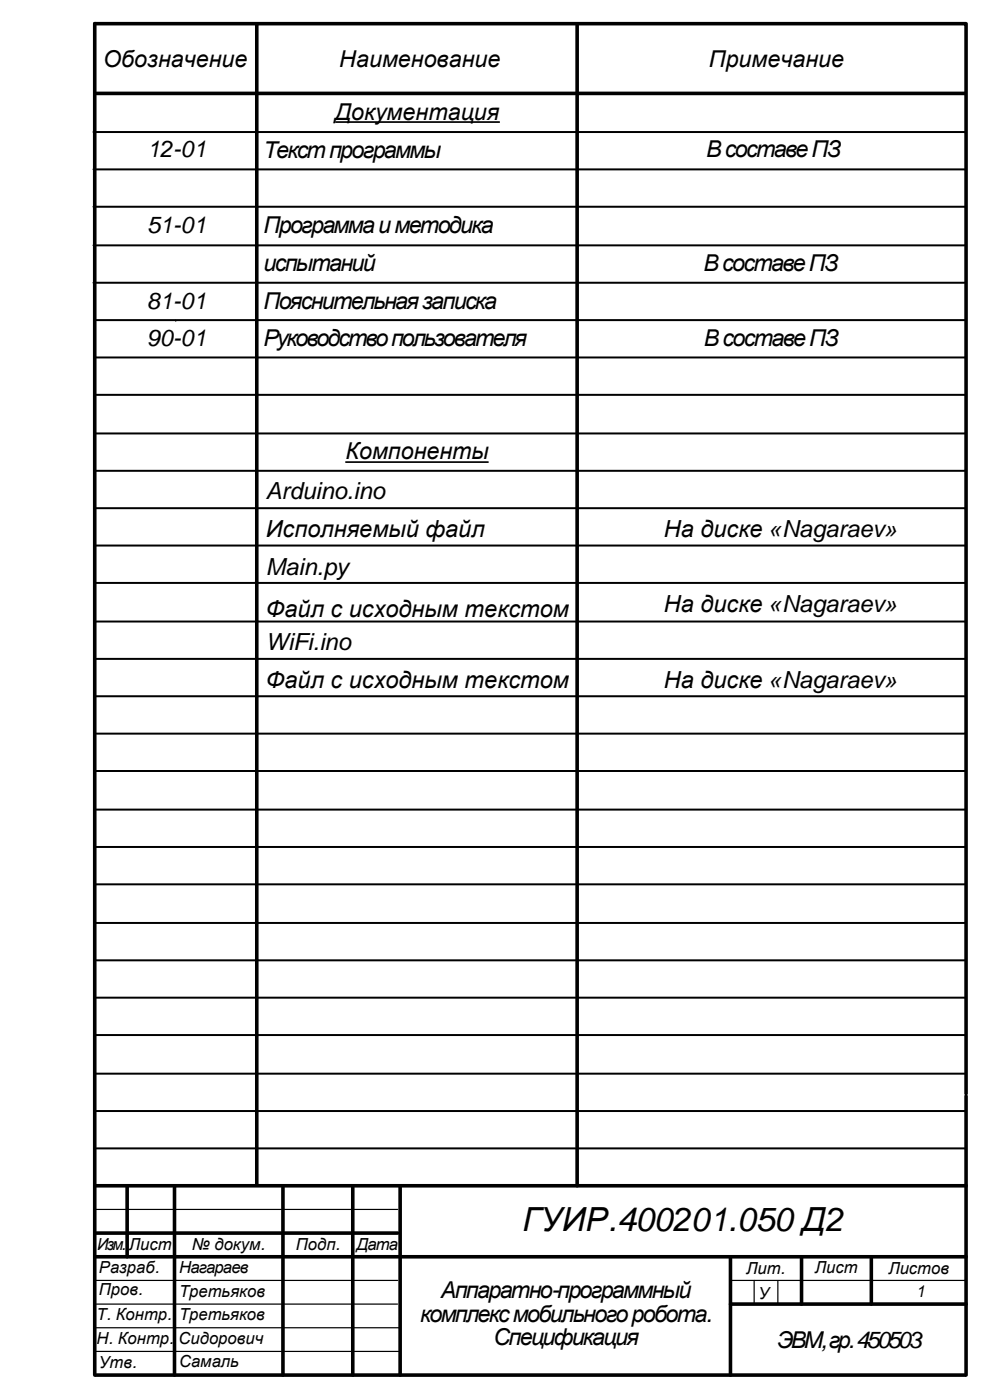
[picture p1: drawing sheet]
<svg xmlns="http://www.w3.org/2000/svg" width="210mm" height="297mm" viewBox="0 0 210 297" stroke-linecap="round" stroke-linejoin="round" font-family="sans-serif">
<defs><g id="words">
<text font-size="7.1" x="110.9" y="261.6">ГУИР.400201.050 Д2</text>
<g font-size="5">
<text x="56.4" y="106.1">Arduino.ino</text>
<text x="56.4" y="114.1">Исполняемый файл</text>
<text x="140.9" y="114.1">На диске «Nagaraev»</text>
<text x="56.4" y="122.1">Main.py</text>
<text x="56.4" y="131.1">Файл с исходным текстом</text>
<text x="140.9" y="130.1">На диске «Nagaraev»</text>
<text x="56.4" y="138.1">WiFi.ino</text>
<text x="56.4" y="146.1">Файл с исходным текстом</text>
<text x="140.9" y="146.1">На диске «Nagaraev»</text>
</g>
<g font-size="4.9">
<text x="21.9" y="14.2">Обозначение</text>
<text x="72" y="14.2">Наименование</text>
<text x="150.5" y="14.2">Примечание</text>
<text x="71" y="25.5">Документация</text>
<text x="31.2" y="33.4">12-01</text>
<text x="55.9" y="33.6">Текстпрограммы</text>
<text x="149.9" y="33.3">ВсоставеПЗ</text>
<text x="31.2" y="49.5">51-01</text>
<text x="55.9" y="49.5">Программаиметодика</text>
<text x="55.9" y="57.5">испытаний</text>
<text x="149.3" y="57.6">ВсоставеПЗ</text>
<text x="31.2" y="65.6">81-01</text>
<text x="55.9" y="65.6">Пояснительнаязаписка</text>
<text x="31.2" y="73.6">90-01</text>
<text x="55.9" y="73.6">Руководствопользователя</text>
<text x="149.4" y="73.4">ВсоставеПЗ</text>
<text x="73.3" y="97.6">Компоненты</text>
<text x="93.6" y="275.8">Аппаратно-программный</text>
<text x="89.2" y="280.7">комплексмобильногоробота.</text>
<text x="104.7" y="285.7">Спецификация</text>
<text x="165" y="286.3">ЭВМ,гр.450503</text>
</g>
<g font-size="3.5">
<text x="20.6" y="265.6">Изм.</text>
<text x="27.4" y="265.5">Лист</text>
<text x="40.7" y="265.5">№ докум.</text>
<text x="62.8" y="265.5">Подп.</text>
<text x="75.7" y="265.5">Дата</text>
<text x="21" y="270.5">Разраб.</text>
<text x="21" y="275.1">Пров.</text>
<text x="38" y="270.5">Нагараев</text>
<text x="38" y="275.6">Третьяков</text>
<text x="158.4" y="270.6">Лит.</text>
<text x="161" y="275.9">У</text>
<text x="173" y="270.5">Лист</text>
<text x="188.6" y="270.6">Листов</text>
<text x="194.4" y="275.6">1</text>
<text x="20.5" y="280.4">Т. Контр.</text>
<text x="38" y="280.4">Третьяков</text>
<text x="20.5" y="285.6">Н. Контр.</text>
<text x="37.9" y="285.6">Сидорович</text>
<text x="21" y="290.5">Утв.</text>
<text x="38" y="290.5">Самаль</text>
</g>
</g></defs>
<g fill="none" stroke="#000" stroke-width=".76">
<path d="M20.1 19.8h184.7M54.5 5.3v246.3M122.5 5.3v246.6M205.1 232.3v-227.3h-185v287.1M205.1 232.8v59.3M20.1 251.9h185M27 252.1v14.9M37 252.1v40M60.1 252.1v40M74.9 252.1v40M84.9 252.1v40M20.1 261.9h64.3"/>
<path d="M20.1 267h185M155 267v25.1M155 277h50.1M170.1 267v10M184.9 267.2v9.8"/>
</g>
<g fill="none" stroke="#000" stroke-width=".42">
<path d="M19.8 36h185M19.8 28h185M19.8 52.1h185M19.8 43.9h185M19.8 60.1h185M20.1 75.9h184.7M20.1 68h184.7M20.1 92.1h184.7M20.1 83.9h184.7M20.1 100h184.7M20.1 115.9h184.7M20.1 107.9h184.7"/>
<path d="M20.1 140h184.7M20.1 132h184.7M20.1 123.8h184.7M20.1 155.8h184.7M20.1 147.9h184.7M20.1 179.9h184.7M20.1 172h184.7M20.1 163.8h184.7M20.1 196.1h184.7M20.1 187.9h184.7M20.1 219.9h184.7M20.1 211.9h184.7"/>
<path d="M20.1 204h184.7M20.1 236h184.7M20.1 228.1h184.7M20.1 243.9h184.7"/>
</g>
<path d="M20.1 256.9h64.3M20.1 272h64.3M20.1 277h64.3M155 272h50.1M160.1 272v5M165.1 272v5M20.1 282h64.6M20.1 287.1h64.6" fill="none" stroke="#000" stroke-width=".25"/>
<path d="M20.1 292.1h185" fill="none" stroke="#000" stroke-width=".76" stroke-linecap="butt"/>
<path d="M71.2 25.9h34.9M73.3 98.2h30.4" fill="none" stroke="#000" stroke-width=".36"/>
<path d="M37.3 68v.3" fill="none" stroke="#000" stroke-width=".21"/>
<use href="#words"/>
</svg>
